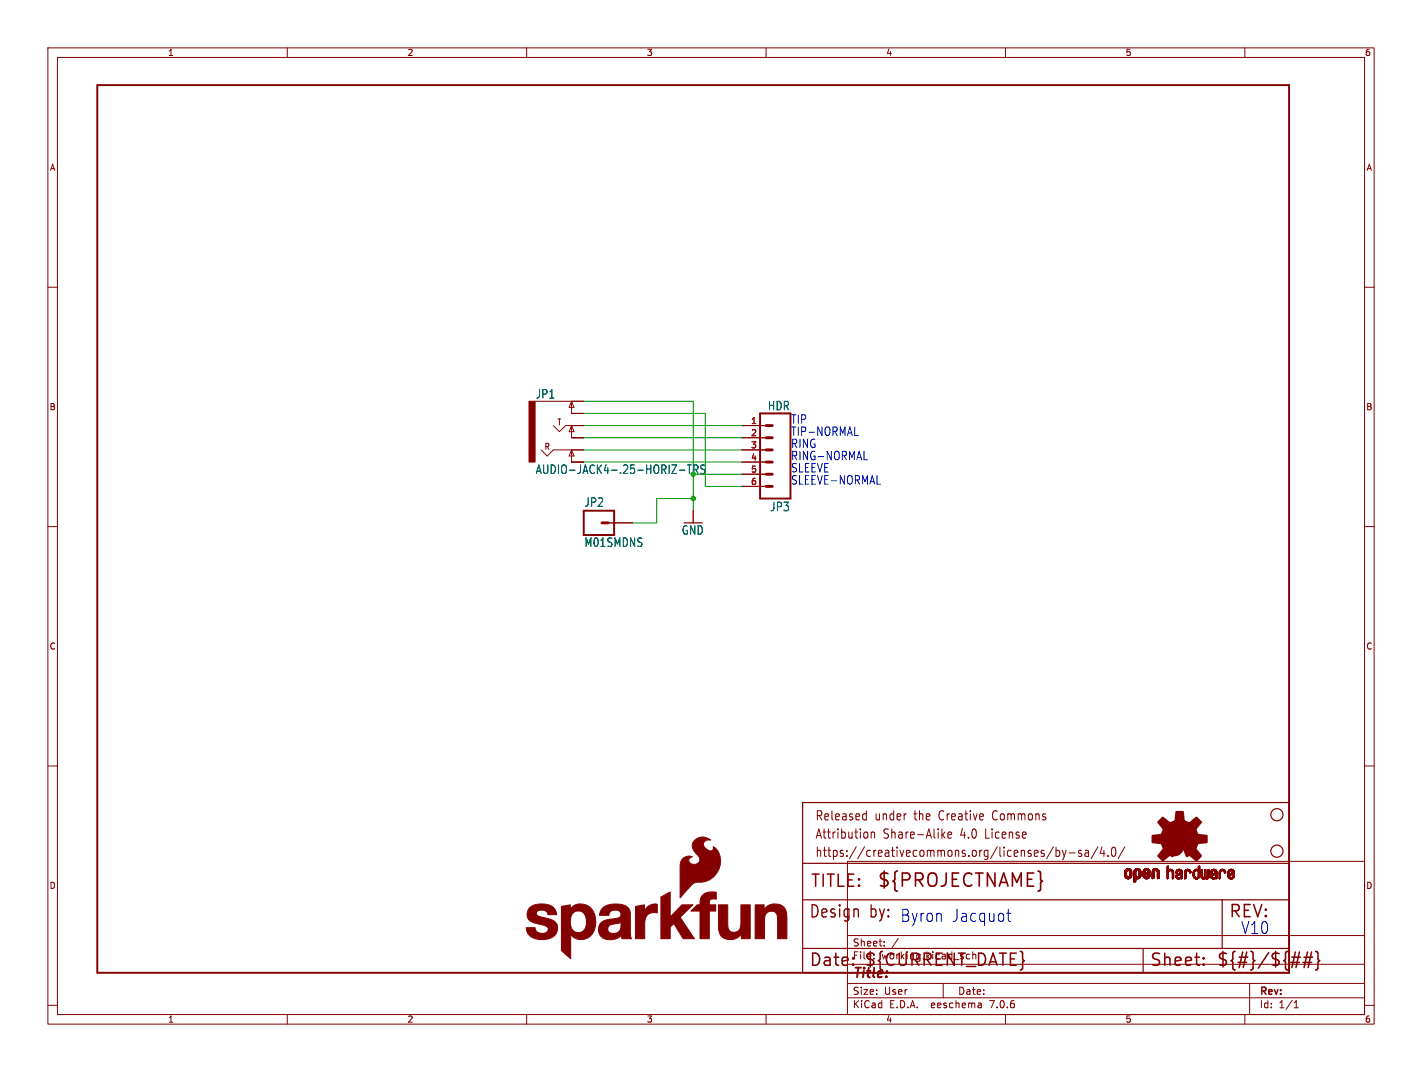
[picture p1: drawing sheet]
<svg xmlns="http://www.w3.org/2000/svg" width="297mm" height="224mm" viewBox="0 0 297 224" stroke-linecap="round" stroke-linejoin="round" font-family="sans-serif">
<defs><g id="words">
<text font-size="3.8" fill="#840000" x="183.1" y="185.7">${PROJECTNAME}</text>
<g font-size="3.5" fill="#840000">
<text x="169.2" y="185.7">TITLE:</text>
<text x="168.9" y="192.1">Design</text>
<text x="256.5" y="192.1">REV:</text>
<text x="168.9" y="202.2">Date:</text>
<text x="180.3" y="202.2">${CURRENT_DATE}</text>
<text x="240" y="202.2">Sheet:</text>
<text x="254" y="202.2">${#}/${##}</text>
</g>
<g font-size="3.5" fill="#0000c2">
<text x="181.6" y="192.1">by: Byron</text>
<text x="198.7" y="192.8">Jacquot</text>
<text x="259.1" y="195.3">V10</text>
</g>
<text font-size="2.8" fill="#840000" x="178" y="204.8">Title:</text>
<g font-size="2.7" fill="#840000">
<text x="170.2" y="171.7">Released</text>
<text x="182.7" y="171.7">under</text>
<text x="191.1" y="171.7">the</text>
<text x="196.5" y="171.7">Creative</text>
<text x="208" y="171.7">Commons</text>
<text x="170.2" y="175.5">Attribution</text>
<text x="170.2" y="179.3">https://creativecommons.org/licenses/by-sa/4.0/</text>
<text x="184.5" y="175.5">Share-Alike</text>
<text x="200.8" y="175.5">4.0</text>
<text x="206.2" y="175.5">License</text>
</g>
<g font-size="2.5" fill="#006464">
<text x="111.8" y="83.5">JP1</text>
<text x="160.3" y="85.9">HDR</text>
<text x="122" y="106.1">JP2</text>
<text x="160.8" y="107">JP3</text>
<text x="142.3" y="111.9">GND</text>
<text x="122" y="114.4">M01SMDNS</text>
</g>
<g font-size="2.5" fill="#0000c2">
<text x="165.1" y="88.7">TIP</text>
<text x="165.1" y="93.7">RING</text>
<text x="165.1" y="91.2">TIP-NORMAL</text>
<text x="165.1" y="96.3">RING-NORMAL</text>
<text x="165.1" y="101.4">SLEEVE-NORMAL</text>
<text x="165.1" y="98.8">SLEEVE</text>
</g>
<text font-size="2.5" fill="#840000" x="111.8" y="99.2">AUDIO-JACK4-.25-HORIZ-TRS</text>
<g font-size="2.1" fill="#840000">
<text x="178" y="197.9">Sheet:</text>
<text x="178" y="200.6">File:</text>
<text x="184.1" y="200.6">working.kicad_sch</text>
<text x="178" y="208">Size:</text>
<text x="184.7" y="208">User</text>
<text x="200" y="208">Date:</text>
<text x="263" y="208.2">Rev:</text>
<text x="178" y="210.8">KiCad</text>
<text x="185.7" y="210.8">E.D.A.</text>
<text x="194.6" y="210.8">eeschema</text>
<text x="207" y="210.8">7.0.6</text>
<text x="263" y="210.8">Id:</text>
<text x="267.1" y="210.8">1/1</text>
</g>
<g font-size="1.8" fill="#840000">
<text x="35" y="11.9">1</text>
<text x="85" y="11.9">2</text>
<text x="135" y="11.9">3</text>
<text x="185" y="11.9">4</text>
<text x="235" y="11.9">5</text>
<text x="285" y="11.9">6</text>
<text x="10.3" y="35.9">A</text>
<text x="285.3" y="35.9">A</text>
<text x="10.3" y="85.9">B</text>
<text x="116.3" y="89.1">T</text>
<text x="285.3" y="85.9">B</text>
<text x="113.6" y="94.1">R</text>
<text x="10.3" y="135.9">C</text>
<text x="285.3" y="135.9">C</text>
<text x="10.3" y="185.9">D</text>
<text x="285.3" y="185.9">D</text>
<text x="35" y="213.8">1</text>
<text x="85" y="213.8">2</text>
<text x="135" y="213.8">3</text>
<text x="185" y="213.8">4</text>
<text x="235" y="213.8">5</text>
<text x="285" y="213.8">6</text>
</g>
<g font-size="1.8" fill="#a90000">
<text x="156.8" y="88.6">1</text>
<text x="156.8" y="91.2">2</text>
<text x="156.8" y="93.7">3</text>
<text x="156.8" y="96.3">4</text>
<text x="156.8" y="98.8">5</text>
<text x="156.8" y="101.3">6</text>
</g>
</g></defs>
<g fill="none" stroke="#840000" stroke-width=".21">
<path d="M10 10h277v203.9h-277zM12 12h273v199.9h-273zM60 10v2M110 10v2M160 10v2M210 10v2M260 10v2M10 60h2M285 60h2M111.8 83.8h10.1M113 94l1.3 1.3 1.3-1.3h6.3M115.6 88.9l1.2 1.3 1.3-1.3h3.8"/>
<path d="M119.4 94l.5 1.3h-1zM119.4 88.9l.5 1.3h-1zM119.4 83.8l.5 1.3h-1zM119.4 83.8v2.6h2.5M119.4 88.9v2.5h2.5M119.4 94v2.5M154.9 94h5.1M154.9 88.9h5.1M154.9 91.4h5.1M154.9 96.5h5.1M154.9 99.1h5.1M10 110h2"/>
<path d="M127 109.2h5.1M144.8 106.7v2.5M154.9 101.6h5.1M285 110h2M10 160h2M285 160h2M177 179.9h108v32h-108zM180.5 170l.4 .1M180.9 169.3v2M180.9 171.2l-.4 .1M181.2 174v.9M182 173.8v1.3"/>
<path d="M182 174l.2-.2 .4 .1 .1 1.2M196.9 174.4l.5 .7M197.4 173.8l-.7 .7M198 174.4l.8-.1-.1-.4-.5-.1-.2 .3 .1 .9h.6M220 176.9l-1.4 2.5M220.6 177v1.9M220.6 177.7l.4-.1 .3 .4-.1 .8h-.6M221.9 177.6l.4 1.3M222.3 178.9l-.2 .5-.2 .1M222.7 177.6l-.4 1.3M223.3 178.2h1.2M225.9 177.7l-.4-.1-.2 .3v.3l.6 .1v.5h-.6"/>
<path d="M226.7 177.7h.6l.1 1.2M227.4 178.1l-.6 .1a.4 .4 0 0 0-.2 .3 .4 .4 0 0 0 .2 .4l.6-.1M229.3 176.9l-1.4 2.5M230.2 176.9l-.4 1.4h1M230.6 177.6v1.3M231.4 178.7v.2M232.4 177.1l.3-.1a1.34 1.34 0 0 1 0 1.9h-.2a1.44 1.44 0 0 1-.1-1.8zM234.9 176.9l-1.4 2.5M177 195.4h108M184.7 197.5v.1M184.7 196.7v.1M187.6 196l-1.3 2"/>
<path d="M10 210h2M60 211.9v2M110 211.9v2M160 211.9v2M177 208.4h108M177 205.4h108M177 201.4h108M197 205.4v3M204.9 209.6l.1 .9M205 210.4l-.2 .1M205 209.9h-.2M210 211.9v2"/>
<path d="M260 211.9v2M261 205.4v6.5M270.3 210.5h.9M270.3 209.4l.4-.4v1.5M285 210h2"/>
</g>
<g fill="none" stroke="#840000" stroke-width=".25">
<path d="M167.6 167.6h101.6v35.6h-101.6zM167.6 198.1h101.6M167.6 180.3h101.6M167.6 188h101.6M238.8 198.1v5.1M255.3 188v10.1"/>
<circle cx="266.7" cy="170.2" r="1.27"/>
<circle cx="266.7" cy="177.8" r="1.27"/>
</g>
<path d="M20.3 17.8h248.9v185.4h-248.9zM158.7 86.4h6.4v17.7h-6.4zM121.9 106.7h6.4v5.1h-6.4z" fill="none" stroke="#840000" stroke-width=".41"/>
<path d="M160 88.9h1.3M160 91.4h1.3M160 94h1.3M160 96.5h1.3M160 99.1h1.3M125.7 109.2h1.3M160 101.6h1.3" fill="none" stroke="#840000" stroke-width=".61"/>
<g fill="#840000" stroke="#840000" stroke-width=".21">
<path d="M110.5 83.8h1.3v12.7h-1.3z"/>
<path d="M234.9 182.9h.4z"/>
<path d="M234.9 182.8l.4 .1z"/>
<path d="M234.9 182.8h.4z"/>
<path d="M234.9 182.7l.4 .1z"/>
<path d="M234.9 182.7h.4z"/>
<path d="M234.9 182.6l.4 .1z"/>
<path d="M234.9 182.6h.4z"/>
<path d="M234.9 182.5l.4 .1z"/>
<path d="M234.9 182.5h.4z"/>
<path d="M234.9 182.4l.4 .1z"/>
<path d="M234.9 182.4h.4z"/>
<path d="M234.9 182.3l.4 .1z"/>
<path d="M234.9 182.3h.4z"/>
<path d="M234.9 182.2l.4 .1z"/>
<path d="M234.9 182.2h.4z"/>
<path d="M234.9 182.1l.4 .1z"/>
<path d="M234.9 182.1h.4z"/>
<path d="M234.9 182.9l.4 .1z"/>
<path d="M234.9 182l.4 .1z"/>
<path d="M234.9 182h.4z"/>
<path d="M234.9 183.1h.5z"/>
<path d="M234.9 183l.5 .1z"/>
<path d="M234.9 183h.5z"/>
<path d="M234.9 182h.5z"/>
<path d="M235 183.1h.5z"/>
<path d="M235 183.1h.4z"/>
<path d="M235 181.9l.4 .1z"/>
<path d="M235 181.9h.4z"/>
<path d="M235 181.9h.5z"/>
<path d="M235 183.1l.5 .1z"/>
<path d="M235 183.2h.5z"/>
<path d="M235 183.2h.6z"/>
<path d="M235 181.8l.5 .1z"/>
<path d="M235 181.8h.6z"/>
<path d="M235 183.2h1.3z"/>
<path d="M235 181.8h1.3z"/>
<path d="M235 183.2l1.3 .1z"/>
<path d="M235 183.3h1.3z"/>
<path d="M235 181.7l1.3 .1z"/>
<path d="M235.1 183.3h1.1z"/>
<path d="M235.1 181.7h1.1z"/>
<path d="M235.1 183.4h1.1z"/>
<path d="M235.1 183.3l1.1 .1z"/>
<path d="M235.1 181.6l1.1 .1z"/>
<path d="M235.1 181.6h1.1z"/>
<path d="M235.2 183.4h.9z"/>
<path d="M235.2 181.6h.9z"/>
<path d="M235.2 183.4l.9 .1z"/>
<path d="M235.2 181.6h.8z"/>
<path d="M235.3 183.5h.7z"/>
<path d="M235.3 181.5l.7 .1z"/>
<path d="M235.3 181.5h.7z"/>
<path d="M235.4 183.5h.5z"/>
<path d="M235.4 181.5h.5z"/>
<path d="M235.5 181.5h.3z"/>
<path d="M235.5 183.5l.3 .1z"/>
<path d="M235.5 183.6h.3z"/>
<path d="M235.6 183.6h.1z"/>
<path d="M235.6 181.4l.2 .1z"/>
<path d="M235.7 181.8h.6z"/>
<path d="M235.7 183.2h.6z"/>
<path d="M235.8 181.8l.5 .1z"/>
<path d="M235.8 183.2h.5z"/>
<path d="M235.8 181.9h.5z"/>
<path d="M235.8 183.1l.5 .1z"/>
<path d="M235.8 183.1h.5z"/>
<path d="M235.9 183.1h.4z"/>
<path d="M235.9 183.1h.5z"/>
<path d="M235.9 181.9h.4z"/>
<path d="M235.9 181.9h.5z"/>
<path d="M235.9 183l.5 .1z"/>
<path d="M235.9 182h.5z"/>
<path d="M235.9 181.9l.5 .1z"/>
<path d="M235.9 183h.5z"/>
<path d="M236 183h.4z"/>
<path d="M236 182h.4z"/>
<path d="M236 182.9l.4 .1z"/>
<path d="M236 182.9h.4z"/>
<path d="M236 182.1h.4z"/>
<path d="M236 182l.4 .1z"/>
<path d="M236 182.8l.4 .1z"/>
<path d="M236 182.8h.4z"/>
<path d="M236 182.7l.4 .1z"/>
<path d="M236 182.7h.4z"/>
<path d="M236 182.6l.4 .1z"/>
<path d="M236 182.6h.4z"/>
<path d="M236 182.5l.4 .1z"/>
<path d="M236 182.5h.4z"/>
<path d="M236 182.4l.4 .1z"/>
<path d="M236 182.4h.4z"/>
<path d="M236 182.3l.4 .1z"/>
<path d="M236 182.3h.4z"/>
<path d="M236 182.2l.4 .1z"/>
<path d="M236 182.2h.4z"/>
<path d="M236 182.1l.4 .1z"/>
<path d="M236.8 184.2h.3z"/>
<path d="M236.8 184.2h.4z"/>
<path d="M236.8 184.1l.4 .1z"/>
<path d="M236.8 184.1h.4z"/>
<path d="M236.8 184l.4 .1z"/>
<path d="M236.8 184h.4z"/>
<path d="M236.8 183.9l.4 .1z"/>
<path d="M236.8 183.9h.4z"/>
<path d="M236.8 183.8l.4 .1z"/>
<path d="M236.8 183.8h.4z"/>
<path d="M236.8 183.7l.4 .1z"/>
<path d="M236.8 183.7h.4z"/>
<path d="M236.8 183.6l.4 .1z"/>
<path d="M236.8 183.6h.4z"/>
<path d="M236.8 183.5l.4 .1z"/>
<path d="M236.8 183.5h.4z"/>
<path d="M236.8 183.5h.5z"/>
<path d="M236.8 183.5h1.1z"/>
<path d="M236.8 183.5h1.2z"/>
<path d="M236.8 183.4l1.2 .1z"/>
<path d="M236.8 183.4h1.2z"/>
<path d="M236.8 183.4h1.3z"/>
<path d="M236.8 183.3l1.3 .1z"/>
<path d="M236.8 183.3h1.3z"/>
<path d="M236.8 183.3h1.4z"/>
<path d="M236.8 183.2l1.4 .1z"/>
<path d="M236.8 183.2h1.4z"/>
<path d="M236.8 183.2h.7z"/>
<path d="M236.8 183.2h.6z"/>
<path d="M236.8 183.1l.6 .1z"/>
<path d="M236.8 183.1h.6z"/>
<path d="M236.8 183.1h.5z"/>
<path d="M236.8 183l.5 .1z"/>
<path d="M236.8 183h.5z"/>
<path d="M236.8 183h.4z"/>
<path d="M236.8 182.9l.4 .1z"/>
<path d="M236.8 182.9h.4z"/>
<path d="M236.8 182.8l.4 .1z"/>
<path d="M236.8 182.8h.4z"/>
<path d="M236.8 182.7l.4 .1z"/>
<path d="M236.8 182.7h.4z"/>
<path d="M236.8 182.6l.4 .1z"/>
<path d="M236.8 182.6h.4z"/>
<path d="M236.8 182.5l.4 .1z"/>
<path d="M236.8 182.5h.4z"/>
<path d="M236.8 182.4l.4 .1z"/>
<path d="M236.8 182.4h.4z"/>
<path d="M236.8 182.3l.4 .1z"/>
<path d="M236.8 182.3h.4z"/>
<path d="M236.8 182.2l.4 .1z"/>
<path d="M236.8 182.2h.4z"/>
<path d="M236.8 182.1l.4 .1z"/>
<path d="M236.8 182.1h.4z"/>
<path d="M236.8 182l.4 .1z"/>
<path d="M236.8 182h.4z"/>
<path d="M236.8 182h.5z"/>
<path d="M236.8 184.2h.2z"/>
<path d="M236.9 184.2l.1 .1z"/>
<path d="M236.9 182h.4z"/>
<path d="M236.9 181.9l.4 .1z"/>
<path d="M236.9 181.9h.4z"/>
<path d="M236.9 181.9h.5z"/>
<path d="M236.9 181.8l.5 .1z"/>
<path d="M236.9 181.8h.6z"/>
<path d="M236.9 181.8h1.3z"/>
<path d="M237 181.8h1.2z"/>
<path d="M237 181.7l1.2 .1z"/>
<path d="M237 181.7h1.2z"/>
<path d="M237 181.7h1.1z"/>
<path d="M237.1 181.6l1 .1z"/>
<path d="M237.1 181.6h1z"/>
<path d="M237.1 181.6h.9z"/>
<path d="M237.2 181.6h.8z"/>
<path d="M237.2 181.5l.7 .1z"/>
<path d="M237.2 181.5h.7z"/>
<path d="M237.3 181.5h.6z"/>
<path d="M237.3 183.5h.5z"/>
<path d="M237.3 181.5h.5z"/>
<path d="M237.4 181.5h.4z"/>
<path d="M237.4 183.5l.3 .1z"/>
<path d="M237.4 181.5h.3z"/>
<path d="M237.4 183.6h.3z"/>
<path d="M237.4 181.4l.2 .1z"/>
<path d="M237.5 183.6h.1z"/>
<path d="M237.6 181.8h.6z"/>
<path d="M237.6 183.2h.6z"/>
<path d="M237.7 183.2h.5z"/>
<path d="M237.7 181.8l.5 .1z"/>
<path d="M237.7 181.9h.5z"/>
<path d="M237.7 183.1l.5 .1z"/>
<path d="M237.7 183.1h.5z"/>
<path d="M237.8 183.1h.4z"/>
<path d="M237.8 181.9h.4z"/>
<path d="M237.8 183.1h.5z"/>
<path d="M237.8 181.9h.5z"/>
<path d="M237.8 182h.5z"/>
<path d="M237.8 181.9l.5 .1z"/>
<path d="M237.8 183l.5 .1z"/>
<path d="M237.8 183h.5z"/>
<path d="M237.9 183h.4z"/>
<path d="M237.9 182h.4z"/>
<path d="M237.9 182.9l.4 .1z"/>
<path d="M237.9 182.1h.4z"/>
<path d="M237.9 182l.4 .1z"/>
<path d="M237.9 182.9h.4z"/>
<path d="M237.9 182.8l.4 .1z"/>
<path d="M237.9 182.8h.4z"/>
<path d="M237.9 182.7l.4 .1z"/>
<path d="M237.9 182.7h.4z"/>
<path d="M237.9 182.6l.4 .1z"/>
<path d="M237.9 182.6h.4z"/>
<path d="M237.9 182.5l.4 .1z"/>
<path d="M237.9 182.5h.4z"/>
<path d="M237.9 182.4l.4 .1z"/>
<path d="M237.9 182.4h.4z"/>
<path d="M237.9 182.3l.4 .1z"/>
<path d="M237.9 182.3h.4z"/>
<path d="M237.9 182.2l.4 .1z"/>
<path d="M237.9 182.2h.4z"/>
<path d="M237.9 182.1l.4 .1z"/>
<path d="M238.8 183h.4z"/>
<path d="M238.8 182.9l.4 .1z"/>
<path d="M238.8 182.9h.4z"/>
<path d="M238.8 182.9h.3z"/>
<path d="M238.8 182.8l.4 .1z"/>
<path d="M238.8 182.8h.4z"/>
<path d="M238.8 182.8h.5z"/>
<path d="M238.8 182.7l.6 .1z"/>
<path d="M238.8 182.7h.6z"/>
<path d="M238.8 182.7h.7z"/>
<path d="M238.8 182.7h.8z"/>
<path d="M238.8 182.6l.8 .1z"/>
<path d="M238.8 182.6h.8z"/>
<path d="M238.8 182.6h.9z"/>
<path d="M238.8 182.6h1z"/>
<path d="M238.8 182.5l1 .1z"/>
<path d="M238.8 182.5h1z"/>
<path d="M238.8 182.5h1.1z"/>
<path d="M238.8 182.5h1.2z"/>
<path d="M238.8 182.4l1.2 .1z"/>
<path d="M238.8 182.4h1.3z"/>
<path d="M238.8 182.4h1.4z"/>
<path d="M238.8 182.4h.3z"/>
<path d="M238.8 182.3l.3 .1z"/>
<path d="M238.8 182.3h.3z"/>
<path d="M238.8 182.2l.3 .1z"/>
<path d="M238.8 182.2h.3z"/>
<path d="M238.8 182.1l.3 .1z"/>
<path d="M238.8 182.1h.3z"/>
<path d="M238.8 182.1h.4z"/>
<path d="M238.8 182l.4 .1z"/>
<path d="M238.8 182h.4z"/>
<path d="M238.8 183.1h.4z"/>
<path d="M238.8 183l.4 .1z"/>
<path d="M238.8 181.9l.4 .1z"/>
<path d="M238.8 183.1h.5z"/>
<path d="M238.8 181.9h.4z"/>
<path d="M238.8 181.9h.5z"/>
<path d="M238.8 183.2h.6z"/>
<path d="M238.8 183.1l.5 .1z"/>
<path d="M238.8 181.8l.6 .1z"/>
<path d="M238.8 183.2h1.3z"/>
<path d="M238.8 181.8h.6z"/>
<path d="M238.8 181.8h1.3z"/>
<path d="M238.9 183.2l1.2 .1z"/>
<path d="M238.9 183.2h1.2z"/>
<path d="M238.9 181.8h1.2z"/>
<path d="M238.9 183.3h1.2z"/>
<path d="M238.9 181.7l1.2 .1z"/>
<path d="M238.9 183.3h1.1z"/>
<path d="M238.9 181.7h1.2z"/>
<path d="M238.9 181.7h1.1z"/>
<path d="M238.9 183.3l1.1 .1z"/>
<path d="M239 183.4h1z"/>
<path d="M239 181.7h1z"/>
<path d="M239 181.6l1 .1z"/>
<path d="M239 183.4h.9z"/>
<path d="M239 181.6h1z"/>
<path d="M239 181.6h.9z"/>
<path d="M239.1 183.4l.8 .1z"/>
<path d="M239.1 181.6h.8z"/>
<path d="M239.1 183.5h.8z"/>
<path d="M239.1 183.5h.7z"/>
<path d="M239.1 181.5l.8 .1z"/>
<path d="M239.1 181.5h.7z"/>
<path d="M239.2 181.5h.6z"/>
<path d="M239.2 183.5h.6z"/>
<path d="M239.2 181.5h.5z"/>
<path d="M239.2 183.5h.5z"/>
<path d="M239.2 182.4h1z"/>
<path d="M239.3 181.5h.4z"/>
<path d="M239.3 183.5h.4z"/>
<path d="M239.3 182.4h.9z"/>
<path d="M239.3 181.5h.3z"/>
<path d="M239.3 183.5l.3 .1z"/>
<path d="M239.3 183.6h.3z"/>
<path d="M239.3 182.3l.9 .1z"/>
<path d="M239.4 183.6h.2z"/>
<path d="M239.4 182.3h.8z"/>
<path d="M239.4 181.4l.2 .1z"/>
<path d="M239.5 182.3h.7z"/>
<path d="M239.5 181.8h.6z"/>
<path d="M239.6 183.2h.5z"/>
<path d="M239.6 182.2l.6 .1z"/>
<path d="M239.6 181.8l.5 .1z"/>
<path d="M239.6 182.2h.6z"/>
<path d="M239.6 181.9h.6z"/>
<path d="M239.6 183.1l.5 .1z"/>
<path d="M239.6 183.1h.5z"/>
<path d="M239.7 183.1h.5z"/>
<path d="M239.7 181.9h.5z"/>
<path d="M239.7 182.2h.5z"/>
<path d="M239.7 182h.5z"/>
<path d="M239.7 181.9l.5 .1z"/>
<path d="M239.8 183l.4 .1z"/>
<path d="M239.8 183h.4z"/>
<path d="M239.8 182.1l.4 .1z"/>
<path d="M239.8 182h.4z"/>
<path d="M239.8 182.1h.4z"/>
<path d="M239.8 182l.4 .1z"/>
<path d="M239.8 182.9l.4 .1z"/>
<path d="M239.8 182.9h.4z"/>
<path d="M239.8 182.8l.4 .1z"/>
<path d="M239.8 182.8h.4z"/>
<path d="M239.9 182.8h.3z"/>
<path d="M239.9 182.7l.3 .1z"/>
<path d="M239.9 182.7h.3z"/>
<path d="M240 182.7h.2z"/>
<path d="M240.6 183.5h.3z"/>
<path d="M240.6 183.5h.4z"/>
<path d="M240.6 183.4l.4 .1z"/>
<path d="M240.6 183.4h.4z"/>
<path d="M240.6 183.3l.4 .1z"/>
<path d="M240.6 183.3h.4z"/>
<path d="M240.6 183.2l.4 .1z"/>
<path d="M240.6 183.2h.4z"/>
<path d="M240.6 183.1l.4 .1z"/>
<path d="M240.6 183.1h.4z"/>
<path d="M240.6 183l.4 .1z"/>
<path d="M240.6 183h.4z"/>
<path d="M240.6 182.9l.4 .1z"/>
<path d="M240.6 182.9h.4z"/>
<path d="M240.6 182.8l.4 .1z"/>
<path d="M240.6 182.8h.4z"/>
<path d="M240.6 182.7l.4 .1z"/>
<path d="M240.6 182.7h.4z"/>
<path d="M240.6 182.6l.4 .1z"/>
<path d="M240.6 182.6h.4z"/>
<path d="M240.6 182.5l.4 .1z"/>
<path d="M240.6 182.5h.4z"/>
<path d="M240.6 182.4l.4 .1z"/>
<path d="M240.6 182.4h.4z"/>
<path d="M240.6 182.3l.4 .1z"/>
<path d="M240.6 182.3h.4z"/>
<path d="M240.6 182.2l.4 .1z"/>
<path d="M240.6 182.2h.4z"/>
<path d="M240.6 182.1l.4 .1z"/>
<path d="M240.6 182.1h.4z"/>
<path d="M240.7 183.5h.2z"/>
<path d="M240.7 182.1h.3z"/>
<path d="M240.7 182.1h.4z"/>
<path d="M240.7 182l.4 .1z"/>
<path d="M240.7 182h.4z"/>
<path d="M240.7 183.5h.1z"/>
<path d="M240.7 181.9l.4 .1z"/>
<path d="M240.7 181.9h.4z"/>
<path d="M240.7 181.9h.5z"/>
<path d="M240.7 181.9h.6z"/>
<path d="M240.7 181.8l.6 .1z"/>
<path d="M240.7 181.8h.6z"/>
<path d="M240.7 181.8h1.3z"/>
<path d="M240.8 181.8h1.2z"/>
<path d="M240.8 181.7l1.2 .1z"/>
<path d="M240.8 181.7h1.2z"/>
<path d="M240.8 181.7h1.1z"/>
<path d="M240.9 181.7h1z"/>
<path d="M240.9 181.6l1 .1z"/>
<path d="M240.9 181.6h1z"/>
<path d="M240.9 181.6h.9z"/>
<path d="M241 181.6h.8z"/>
<path d="M241 181.5l.8 .1z"/>
<path d="M241 181.5h.8z"/>
<path d="M241 181.5h.7z"/>
<path d="M241.1 181.5h.6z"/>
<path d="M241.1 181.5h.5z"/>
<path d="M241.2 181.5h.4z"/>
<path d="M241.2 181.5h.3z"/>
<path d="M241.3 181.4l.2 .1z"/>
<path d="M241.5 181.8h.5z"/>
<path d="M241.5 181.8l.5 .1z"/>
<path d="M241.5 181.9h.6z"/>
<path d="M241.6 181.9h.5z"/>
<path d="M241.6 182h.5z"/>
<path d="M241.6 181.9l.5 .1z"/>
<path d="M241.7 182h.4z"/>
<path d="M241.7 182.1h.4z"/>
<path d="M241.7 182l.4 .1z"/>
<path d="M241.7 183.5h.3z"/>
<path d="M241.7 183.4l.4 .1z"/>
<path d="M241.7 183.4h.4z"/>
<path d="M241.7 183.3l.4 .1z"/>
<path d="M241.7 183.3h.4z"/>
<path d="M241.7 183.2l.4 .1z"/>
<path d="M241.7 183.2h.4z"/>
<path d="M241.7 183.1l.4 .1z"/>
<path d="M241.7 183.1h.4z"/>
<path d="M241.7 183l.4 .1z"/>
<path d="M241.7 183h.4z"/>
<path d="M241.7 182.9l.4 .1z"/>
<path d="M241.7 182.9h.4z"/>
<path d="M241.7 182.8l.4 .1z"/>
<path d="M241.7 182.8h.4z"/>
<path d="M241.7 182.7l.4 .1z"/>
<path d="M241.7 182.7h.4z"/>
<path d="M241.7 182.6l.4 .1z"/>
<path d="M241.7 182.6h.4z"/>
<path d="M241.7 182.5l.4 .1z"/>
<path d="M241.7 182.5h.4z"/>
<path d="M241.7 182.4l.4 .1z"/>
<path d="M241.7 182.4h.4z"/>
<path d="M241.7 182.3l.4 .1z"/>
<path d="M241.7 182.3h.4z"/>
<path d="M241.7 182.2l.4 .1z"/>
<path d="M241.7 182.2h.4z"/>
<path d="M241.7 182.1l.4 .1z"/>
<path d="M241.8 183.5h.1z"/>
<path d="M243.8 183.5h.1z"/>
<path d="M243.8 183.5h.2z"/>
<path d="M243.8 181.1h.3z"/>
<path d="M243.8 183.5l.1 .1z"/>
<path d="M243.8 183.4l.2 .1z"/>
<path d="M243.8 183.4h.2z"/>
<path d="M243.8 183.4h.3z"/>
<path d="M243.8 183.3l.3 .1z"/>
<path d="M243.8 183.3h.3z"/>
<path d="M243.8 183.2l.3 .1z"/>
<path d="M243.8 183.2h.3z"/>
<path d="M243.8 183.1l.3 .1z"/>
<path d="M243.8 183.1h.3z"/>
<path d="M243.8 183l.3 .1z"/>
<path d="M243.8 183h.3z"/>
<path d="M243.8 182.9l.3 .1z"/>
<path d="M243.8 182.9h.3z"/>
<path d="M243.8 182.8l.3 .1z"/>
<path d="M243.8 182.8h.3z"/>
<path d="M243.8 182.7l.3 .1z"/>
<path d="M243.8 182.7h.3z"/>
<path d="M243.8 182.6l.3 .1z"/>
<path d="M243.8 182.6h.3z"/>
<path d="M243.8 182.5l.3 .1z"/>
<path d="M243.8 182.5h.3z"/>
<path d="M243.8 182.4l.3 .1z"/>
<path d="M243.8 182.4h.3z"/>
<path d="M243.8 182.3l.3 .1z"/>
<path d="M243.8 182.3h.3z"/>
<path d="M243.8 182.2l.3 .1z"/>
<path d="M243.8 182.2h.3z"/>
<path d="M243.8 182.1l.3 .1z"/>
<path d="M243.8 182.1h.3z"/>
<path d="M243.8 182l.3 .1z"/>
<path d="M243.8 182h.3z"/>
<path d="M243.8 182h.4z"/>
<path d="M243.8 181.9l.4 .1z"/>
<path d="M243.8 181.9h.4z"/>
<path d="M243.8 181.9h.5z"/>
<path d="M243.8 181.9h.6z"/>
<path d="M243.8 181.8l1.2 .1z"/>
<path d="M243.8 181.8h1.2z"/>
<path d="M243.8 181.8h1.1z"/>
<path d="M243.8 181.7l1.1 .1z"/>
<path d="M243.8 181.7h1.1z"/>
<path d="M243.8 181.7h1z"/>
<path d="M243.8 181.6l.3 .1z"/>
<path d="M243.8 181.6h.3z"/>
<path d="M243.8 181.5l.3 .1z"/>
<path d="M243.8 181.5h.3z"/>
<path d="M243.8 181.4l.3 .1z"/>
<path d="M243.8 181.4h.3z"/>
<path d="M243.8 181.3l.3 .1z"/>
<path d="M243.8 181.3h.3z"/>
<path d="M243.8 181.2l.3 .1z"/>
<path d="M243.8 181.2h.3z"/>
<path d="M243.8 181.1l.3 .1z"/>
<path d="M243.8 181l.3 .1z"/>
<path d="M243.8 181h.3z"/>
<path d="M243.9 180.9l.2 .1z"/>
<path d="M243.9 180.9h.1z"/>
<path d="M244.2 181.6l.5 .1z"/>
<path d="M244.2 181.6h.5z"/>
<path d="M244.3 181.6h.3z"/>
<path d="M244.5 181.9h.5z"/>
<path d="M244.6 181.9h.4z"/>
<path d="M244.7 181.9h.4z"/>
<path d="M244.7 181.9l.4 .1z"/>
<path d="M244.7 182h.4z"/>
<path d="M244.8 182h.3z"/>
<path d="M244.8 182.1h.3z"/>
<path d="M244.8 182l.3 .1z"/>
<path d="M244.8 182.1l.3 .1z"/>
<path d="M244.8 182.3h.3z"/>
<path d="M244.8 182.2l.3 .1z"/>
<path d="M244.8 182.2h.3z"/>
<path d="M244.9 183.5l.1 .1z"/>
<path d="M244.9 183.5h.1z"/>
<path d="M244.9 183.5h.2z"/>
<path d="M244.9 183.4l.2 .1z"/>
<path d="M244.9 183.4h.2z"/>
<path d="M244.9 183.3l.2 .1z"/>
<path d="M244.9 183.3h.2z"/>
<path d="M244.9 183.2l.2 .1z"/>
<path d="M244.9 183.2h.2z"/>
<path d="M244.9 183.1l.2 .1z"/>
<path d="M244.9 183.1h.2z"/>
<path d="M244.9 183l.2 .1z"/>
<path d="M244.9 183h.2z"/>
<path d="M244.9 182.9l.2 .1z"/>
<path d="M244.9 182.9h.2z"/>
<path d="M244.9 182.8l.2 .1z"/>
<path d="M244.9 182.8h.2z"/>
<path d="M244.9 182.7l.2 .1z"/>
<path d="M244.9 182.7h.2z"/>
<path d="M244.9 182.6l.2 .1z"/>
<path d="M244.9 182.6h.2z"/>
<path d="M244.9 182.5l.2 .1z"/>
<path d="M244.9 182.5h.2z"/>
<path d="M244.9 182.4l.2 .1z"/>
<path d="M244.9 182.4h.2z"/>
<path d="M244.9 182.3l.2 .1z"/>
<path d="M244.9 182.3h.2z"/>
<path d="M245.6 183.1l.3 .1z"/>
<path d="M245.6 183.1h.3z"/>
<path d="M245.6 183l.3 .1z"/>
<path d="M245.6 183h.3z"/>
<path d="M245.6 182.3l.1 .1z"/>
<path d="M245.6 182.3h.2z"/>
<path d="M245.6 182.3h.3z"/>
<path d="M245.6 182.2l.3 .1z"/>
<path d="M245.6 182.2h.3z"/>
<path d="M245.6 183.2h.3z"/>
<path d="M245.6 182.9l.3 .1z"/>
<path d="M245.6 182.9h.3z"/>
<path d="M245.6 182.9h.4z"/>
<path d="M245.6 182.4h.1z"/>
<path d="M245.6 182.1l.3 .1z"/>
<path d="M245.6 183.3h.4z"/>
<path d="M245.6 183.2l.4 .1z"/>
<path d="M245.6 183.2h.4z"/>
<path d="M245.6 182.1h.3z"/>
<path d="M245.6 183.3h.5z"/>
<path d="M245.6 182.8l.4 .1z"/>
<path d="M245.6 182.8h.5z"/>
<path d="M245.6 182l.3 .1z"/>
<path d="M245.6 182h.3z"/>
<path d="M245.6 182h.4z"/>
<path d="M245.6 183.3h.8z"/>
<path d="M245.6 182.8h.6z"/>
<path d="M245.7 183.3l.7 .1z"/>
<path d="M245.7 182.8h.5z"/>
<path d="M245.7 182h.3z"/>
<path d="M245.7 181.9l.3 .1z"/>
<path d="M245.7 183.4h.7z"/>
<path d="M245.7 181.9h.3z"/>
<path d="M245.7 182.7l.6 .1z"/>
<path d="M245.7 181.9h.4z"/>
<path d="M245.7 182.7h.6z"/>
<path d="M245.7 181.9h.5z"/>
<path d="M245.7 183.4h.8z"/>
<path d="M245.7 182.7h.7z"/>
<path d="M245.7 181.8l1.1 .1z"/>
<path d="M245.8 181.8h1z"/>
<path d="M245.8 183.4l.7 .1z"/>
<path d="M245.8 182.7h.6z"/>
<path d="M245.8 183.5h.7z"/>
<path d="M245.8 182.7h.7z"/>
<path d="M245.8 182.6l.7 .1z"/>
<path d="M245.8 182.6h.8z"/>
<path d="M245.8 181.8h.9z"/>
<path d="M245.8 181.7l.9 .1z"/>
<path d="M245.8 181.7h.9z"/>
<path d="M245.9 183.5h.6z"/>
<path d="M245.9 181.7h.8z"/>
<path d="M245.9 182.6h1.1z"/>
<path d="M245.9 183.5l.6 .1z"/>
<path d="M245.9 181.7h.7z"/>
<path d="M246 183.6h.4z"/>
<path d="M246 181.7h.6z"/>
<path d="M246 182.6h1z"/>
<path d="M246 181.6l.6 .1z"/>
<path d="M246 181.6h.6z"/>
<path d="M246 182.5l1 .1z"/>
<path d="M246 181.6h.5z"/>
<path d="M246 182.5h1z"/>
<path d="M246.1 182.5h.9z"/>
<path d="M246.1 181.6h.3z"/>
<path d="M246.2 182.5h.8z"/>
<path d="M246.2 183.3h.2z"/>
<path d="M246.2 181.6h.1z"/>
<path d="M246.2 182.4l.8 .1z"/>
<path d="M246.3 182.4h.7z"/>
<path d="M246.3 181.9h.5z"/>
<path d="M246.4 182.4h.6z"/>
<path d="M246.4 181.9h.5z"/>
<path d="M246.5 182.4h.5z"/>
<path d="M246.5 181.9h.4z"/>
<path d="M246.5 181.9l.4 .1z"/>
<path d="M246.5 182.3l.5 .1z"/>
<path d="M246.5 182h.4z"/>
<path d="M246.6 182.3h.4z"/>
<path d="M246.6 182h.3z"/>
<path d="M246.6 182.6h.4z"/>
<path d="M246.6 182l.3 .1z"/>
<path d="M246.6 182.1h.3z"/>
<path d="M246.6 182.6l.4 .1z"/>
<path d="M246.6 182.7h.4z"/>
<path d="M246.6 182.2h.4z"/>
<path d="M246.6 182.1l.3 .1z"/>
<path d="M246.7 183.5l.1 .1z"/>
<path d="M246.7 183.5h.1z"/>
<path d="M246.7 183.5h.2z"/>
<path d="M246.7 183.5h.3z"/>
<path d="M246.7 183.4l.3 .1z"/>
<path d="M246.7 183.4h.3z"/>
<path d="M246.7 183.3l.3 .1z"/>
<path d="M246.7 183.3h.3z"/>
<path d="M246.7 183.2l.3 .1z"/>
<path d="M246.7 183.2h.3z"/>
<path d="M246.7 183.1l.3 .1z"/>
<path d="M246.7 183.1h.3z"/>
<path d="M246.7 183l.3 .1z"/>
<path d="M246.7 183h.3z"/>
<path d="M246.7 182.9l.3 .1z"/>
<path d="M246.7 182.9h.3z"/>
<path d="M246.7 182.8l.3 .1z"/>
<path d="M246.7 182.8h.3z"/>
<path d="M246.7 182.7l.3 .1z"/>
<path d="M246.7 182.7h.3z"/>
<path d="M246.7 182.2l.3 .1z"/>
<path d="M246.7 182.2h.3z"/>
<path d="M247.4 183.5l.1 .1z"/>
<path d="M247.4 183.5h.2z"/>
<path d="M247.4 183.5h.3z"/>
<path d="M247.4 183.4l.3 .1z"/>
<path d="M247.4 183.4h.3z"/>
<path d="M247.4 183.3l.3 .1z"/>
<path d="M247.4 183.3h.3z"/>
<path d="M247.4 183.2l.3 .1z"/>
<path d="M247.4 183.2h.3z"/>
<path d="M247.4 183.1l.3 .1z"/>
<path d="M247.4 183.1h.3z"/>
<path d="M247.4 183l.3 .1z"/>
<path d="M247.4 183h.3z"/>
<path d="M247.4 182.9l.3 .1z"/>
<path d="M247.4 182.9h.3z"/>
<path d="M247.4 182.8l.3 .1z"/>
<path d="M247.4 182.8h.3z"/>
<path d="M247.4 182.7l.3 .1z"/>
<path d="M247.4 182.7h.3z"/>
<path d="M247.4 182.6l.3 .1z"/>
<path d="M247.4 182.6h.3z"/>
<path d="M247.4 182.5l.3 .1z"/>
<path d="M247.4 182.5h.3z"/>
<path d="M247.4 182.4l.3 .1z"/>
<path d="M247.4 182.4h.3z"/>
<path d="M247.4 182.3l.3 .1z"/>
<path d="M247.4 182.3h.3z"/>
<path d="M247.4 182.2l.3 .1z"/>
<path d="M247.4 182.2h.3z"/>
<path d="M247.4 182.1l.3 .1z"/>
<path d="M247.4 182.1h.3z"/>
<path d="M247.4 182l.3 .1z"/>
<path d="M247.4 182h.4z"/>
<path d="M247.5 182h.3z"/>
<path d="M247.5 181.9l.3 .1z"/>
<path d="M247.5 181.9h.4z"/>
<path d="M247.5 181.9h.5z"/>
<path d="M247.5 181.9h.6z"/>
<path d="M247.5 181.8l1.1 .1z"/>
<path d="M247.5 181.8h1.1z"/>
<path d="M247.6 181.8h1z"/>
<path d="M247.6 181.7l.9 .1z"/>
<path d="M247.6 181.7h.9z"/>
<path d="M247.7 181.7h.8z"/>
<path d="M247.7 181.7h.7z"/>
<path d="M247.8 181.7h.6z"/>
<path d="M247.8 181.6l.6 .1z"/>
<path d="M247.8 181.6h.6z"/>
<path d="M247.8 181.6h.5z"/>
<path d="M247.9 181.6h.4z"/>
<path d="M248 181.6h.1z"/>
<path d="M248.1 181.9h.5z"/>
<path d="M248.2 181.9h.4z"/>
<path d="M248.2 181.9h.5z"/>
<path d="M248.3 181.9h.4z"/>
<path d="M248.3 181.9l.4 .1z"/>
<path d="M248.3 182h.4z"/>
<path d="M248.4 182h.3z"/>
<path d="M248.4 182l.3 .1z"/>
<path d="M248.4 182.1h.3z"/>
<path d="M248.5 182.1l.2 .1z"/>
<path d="M248.5 182.1h.2z"/>
<path d="M248.5 182.2h.2z"/>
<path d="M248.5 182.3h.2z"/>
<path d="M248.5 182.2l.2 .1z"/>
<path d="M248.5 182.2h.3z"/>
<path d="M248.5 182.3h.1z"/>
<path d="M249.2 182.9h.3z"/>
<path d="M249.2 182.8l.3 .1z"/>
<path d="M249.2 182.8h.3z"/>
<path d="M249.2 182.7l.3 .1z"/>
<path d="M249.2 182.7h.3z"/>
<path d="M249.2 182.6l.3 .1z"/>
<path d="M249.2 182.6h.3z"/>
<path d="M249.2 182.5l.3 .1z"/>
<path d="M249.2 182.5h.3z"/>
<path d="M249.2 182.4l.3 .1z"/>
<path d="M249.2 182.4h.3z"/>
<path d="M249.2 182.3l.3 .1z"/>
<path d="M249.2 182.3h.3z"/>
<path d="M249.2 183h.3z"/>
<path d="M249.2 182.9l.3 .1z"/>
<path d="M249.2 182.2l.3 .1z"/>
<path d="M249.2 182.2h.3z"/>
<path d="M249.2 182.1l.3 .1z"/>
<path d="M249.2 183.1h.3z"/>
<path d="M249.2 183l.3 .1z"/>
<path d="M249.2 182.1h.3z"/>
<path d="M249.2 183.1l.4 .1z"/>
<path d="M249.2 183.1h.4z"/>
<path d="M249.2 182.1h.4z"/>
<path d="M249.2 182l.4 .1z"/>
<path d="M249.3 183.2h.3z"/>
<path d="M249.3 182h.3z"/>
<path d="M249.3 183.2h.4z"/>
<path d="M249.3 182h.4z"/>
<path d="M249.3 183.3h.4z"/>
<path d="M249.3 183.2l.4 .1z"/>
<path d="M249.3 181.9l.4 .1z"/>
<path d="M249.3 181.9h.4z"/>
<path d="M249.3 183.3h.5z"/>
<path d="M249.3 181.9h.5z"/>
<path d="M249.3 183.3h1.2z"/>
<path d="M249.3 183.3h.6z"/>
<path d="M249.3 183.3l1.1 .1z"/>
<path d="M249.3 183.3h1.1z"/>
<path d="M249.3 181.9h.6z"/>
<path d="M249.3 181.8l1.3 .1z"/>
<path d="M249.4 183.4h1z"/>
<path d="M249.4 181.8h1.2z"/>
<path d="M249.4 183.4h.9z"/>
<path d="M249.4 181.7l1.2 .1z"/>
<path d="M249.5 183.4l.8 .1z"/>
<path d="M249.5 181.7h1.1z"/>
<path d="M249.5 183.5h.8z"/>
<path d="M249.6 183.5h.6z"/>
<path d="M249.6 181.7h.6z"/>
<path d="M249.6 183.5l.6 .1z"/>
<path d="M249.6 181.6l.6 .1z"/>
<path d="M249.6 181.6h.6z"/>
<path d="M249.6 183.6h.5z"/>
<path d="M249.6 181.6h.5z"/>
<path d="M249.7 183.6h.4z"/>
<path d="M249.7 181.6h.4z"/>
<path d="M249.8 181.6h.1z"/>
<path d="M249.9 181.9h.7z"/>
<path d="M249.9 183.3h.6z"/>
<path d="M250 181.9h.6z"/>
<path d="M250 183.3h.5z"/>
<path d="M250.1 181.9h.5z"/>
<path d="M250.1 183.3h.4z"/>
<path d="M250.1 183.2l.4 .1z"/>
<path d="M250.1 183.2h.4z"/>
<path d="M250.1 181.9l.5 .1z"/>
<path d="M250.1 182h.5z"/>
<path d="M250.2 183.2h.3z"/>
<path d="M250.2 182h.4z"/>
<path d="M250.2 183.1l.3 .1z"/>
<path d="M250.2 183.1h.3z"/>
<path d="M250.2 182l.4 .1z"/>
<path d="M250.2 183.1h.4z"/>
<path d="M250.2 182.1h.4z"/>
<path d="M250.2 181.7h.4z"/>
<path d="M250.3 183.1h.3z"/>
<path d="M250.3 182.1h.3z"/>
<path d="M250.3 181.6l.3 .1z"/>
<path d="M250.3 181.6h.3z"/>
<path d="M250.3 183l.3 .1z"/>
<path d="M250.3 183h.3z"/>
<path d="M250.3 182.9h.3z"/>
<path d="M250.3 182.8l.3 .1z"/>
<path d="M250.3 182.8h.3z"/>
<path d="M250.3 182.7h.3z"/>
<path d="M250.3 182.6h.3z"/>
<path d="M250.3 182.5l.3 .1z"/>
<path d="M250.3 182.5h.3z"/>
<path d="M250.3 182.4h.3z"/>
<path d="M250.3 182.3h.3z"/>
<path d="M250.3 182.2h.3z"/>
<path d="M250.3 182.1l.3 .1z"/>
<path d="M250.3 181.5l.3 .1z"/>
<path d="M250.3 181.5h.3z"/>
<path d="M250.3 181.4h.3z"/>
<path d="M250.3 181.3l.3 .1z"/>
<path d="M250.3 181.3h.3z"/>
<path d="M250.3 181.2h.3z"/>
<path d="M250.3 181.1h.3z"/>
<path d="M250.3 181l.3 .1z"/>
<path d="M250.3 182.9l.3 .1z"/>
<path d="M250.3 182.7l.3 .1z"/>
<path d="M250.3 182.6l.3 .1z"/>
<path d="M250.3 182.4l.3 .1z"/>
<path d="M250.3 182.3l.3 .1z"/>
<path d="M250.3 182.2l.3 .1z"/>
<path d="M250.3 181.4l.3 .1z"/>
<path d="M250.3 181.2l.3 .1z"/>
<path d="M250.3 181.1l.3 .1z"/>
<path d="M250.3 181h.3z"/>
<path d="M250.4 181h.2z"/>
<path d="M250.4 180.9l.2 .1z"/>
<path d="M250.4 180.9h.2z"/>
<path d="M250.9 183.1h.2z"/>
<path d="M250.9 183l.2 .1z"/>
<path d="M250.9 183h.2z"/>
<path d="M250.9 182.9l.2 .1z"/>
<path d="M250.9 182.9h.2z"/>
<path d="M250.9 182.8l.2 .1z"/>
<path d="M250.9 182.8h.2z"/>
<path d="M250.9 182.7l.2 .1z"/>
<path d="M250.9 182.7h.2z"/>
<path d="M250.9 182.6l.2 .1z"/>
<path d="M250.9 182.6h.2z"/>
<path d="M250.9 182.5l.2 .1z"/>
<path d="M250.9 182.5h.2z"/>
<path d="M250.9 182.4l.2 .1z"/>
<path d="M250.9 182.4h.2z"/>
<path d="M250.9 182.3l.2 .1z"/>
<path d="M250.9 182.3h.2z"/>
<path d="M250.9 182.2l.2 .1z"/>
<path d="M250.9 182.2h.2z"/>
<path d="M250.9 182.1l.2 .1z"/>
<path d="M250.9 182.1h.2z"/>
<path d="M250.9 182l.2 .1z"/>
<path d="M250.9 182h.2z"/>
<path d="M250.9 181.9l.2 .1z"/>
<path d="M250.9 181.9h.2z"/>
<path d="M250.9 181.8l.2 .1z"/>
<path d="M250.9 181.8h.2z"/>
<path d="M250.9 181.7l.2 .1z"/>
<path d="M250.9 183.2l.3 .1z"/>
<path d="M250.9 183.2h.3z"/>
<path d="M250.9 183.1l.3 .1z"/>
<path d="M250.9 183.1h.3z"/>
<path d="M250.9 181.7h.2z"/>
<path d="M250.9 183.3h.4z"/>
<path d="M250.9 183.3h.3z"/>
<path d="M250.9 183.3h1.6z"/>
<path d="M250.9 183.3l1.6 .1z"/>
<path d="M250.9 183.4h1.6z"/>
<path d="M251 183.4h1.4z"/>
<path d="M251 183.4h1.5z"/>
<path d="M251 183.4l1.4 .1z"/>
<path d="M251 181.7h.1z"/>
<path d="M251 183.5h1.4z"/>
<path d="M251 181.6l.1 .1z"/>
<path d="M251 181.6h.1z"/>
<path d="M251 183.5h.7z"/>
<path d="M251.1 183.5h.5z"/>
<path d="M251.1 183.5l.5 .1z"/>
<path d="M251.1 183.6h.5z"/>
<path d="M251.2 183.6h.3z"/>
<path d="M251.4 183.3h.6z"/>
<path d="M251.5 183.3h.4z"/>
<path d="M251.5 183.2l.4 .1z"/>
<path d="M251.5 183.2h.4z"/>
<path d="M251.5 183.1l.4 .1z"/>
<path d="M251.5 183.1h.4z"/>
<path d="M251.5 183.1h.3z"/>
<path d="M251.5 183h.3z"/>
<path d="M251.5 182.9h.3z"/>
<path d="M251.5 182.8l.3 .1z"/>
<path d="M251.5 182.8h.3z"/>
<path d="M251.5 182.7h.3z"/>
<path d="M251.6 183.1h.2z"/>
<path d="M251.6 183l.2 .1z"/>
<path d="M251.6 183h.2z"/>
<path d="M251.6 182.9l.2 .1z"/>
<path d="M251.6 182.9h.2z"/>
<path d="M251.6 182.8h.2z"/>
<path d="M251.6 182.7l.2 .1z"/>
<path d="M251.6 182.7h.2z"/>
<path d="M251.6 182.6l.2 .1z"/>
<path d="M251.6 182.6h.2z"/>
<path d="M251.6 182.5l.2 .1z"/>
<path d="M251.6 182.5h.2z"/>
<path d="M251.6 182.4l.2 .1z"/>
<path d="M251.6 182.4h.2z"/>
<path d="M251.6 182.3l.2 .1z"/>
<path d="M251.6 182.3h.2z"/>
<path d="M251.6 182.2l.2 .1z"/>
<path d="M251.6 182.2h.2z"/>
<path d="M251.6 182.1l.2 .1z"/>
<path d="M251.6 182.1h.2z"/>
<path d="M251.6 182l.2 .1z"/>
<path d="M251.6 182h.2z"/>
<path d="M251.6 181.9l.2 .1z"/>
<path d="M251.6 181.9h.2z"/>
<path d="M251.6 181.8l.2 .1z"/>
<path d="M251.6 181.8h.2z"/>
<path d="M251.6 181.7l.2 .1z"/>
<path d="M251.6 181.7h.2z"/>
<path d="M251.7 181.7h.1z"/>
<path d="M251.7 183.5h.7z"/>
<path d="M251.7 181.6l.1 .1z"/>
<path d="M251.7 181.6h.1z"/>
<path d="M251.8 183.5h.5z"/>
<path d="M251.8 183.5l.5 .1z"/>
<path d="M251.8 183.6h.5z"/>
<path d="M251.9 183.6h.3z"/>
<path d="M252.1 183.3h.4z"/>
<path d="M252.2 183.3h.3z"/>
<path d="M252.2 183.2l.3 .1z"/>
<path d="M252.2 183.2h.3z"/>
<path d="M252.2 183.1l.3 .1z"/>
<path d="M252.2 183.1h.3z"/>
<path d="M252.3 183.1h.2z"/>
<path d="M252.3 183l.2 .1z"/>
<path d="M252.3 183h.2z"/>
<path d="M252.3 182.9l.2 .1z"/>
<path d="M252.3 182.9h.2z"/>
<path d="M252.3 182.8l.2 .1z"/>
<path d="M252.3 182.8h.2z"/>
<path d="M252.3 182.7l.2 .1z"/>
<path d="M252.3 182.7h.2z"/>
<path d="M252.3 182.6l.2 .1z"/>
<path d="M252.3 182.6h.2z"/>
<path d="M252.3 182.5l.2 .1z"/>
<path d="M252.3 182.5h.2z"/>
<path d="M252.3 182.4l.2 .1z"/>
<path d="M252.3 182.4h.2z"/>
<path d="M252.3 182.3l.2 .1z"/>
<path d="M252.3 182.3h.2z"/>
<path d="M252.3 182.2l.2 .1z"/>
<path d="M252.3 182.2h.2z"/>
<path d="M252.3 182.1l.2 .1z"/>
<path d="M252.3 182.1h.2z"/>
<path d="M252.3 182l.2 .1z"/>
<path d="M252.3 182h.2z"/>
<path d="M252.3 181.9l.2 .1z"/>
<path d="M252.3 181.9h.2z"/>
<path d="M252.3 181.8l.2 .1z"/>
<path d="M252.3 181.8h.2z"/>
<path d="M252.3 181.7l.2 .1z"/>
<path d="M252.3 181.7h.2z"/>
<path d="M252.4 181.7h.1z"/>
<path d="M252.4 181.6l.1 .1z"/>
<path d="M252.4 181.6h.1z"/>
<path d="M252.8 183.2h.4z"/>
<path d="M252.8 183.1l.3 .1z"/>
<path d="M252.8 183.1h.3z"/>
<path d="M252.8 183l.3 .1z"/>
<path d="M252.8 183h.3z"/>
<path d="M252.8 183h.4z"/>
<path d="M252.8 182.9l.4 .1z"/>
<path d="M252.8 182.9h.4z"/>
<path d="M252.8 182.4h.2z"/>
<path d="M252.8 182.3l.2 .1z"/>
<path d="M252.8 182.3h.2z"/>
<path d="M252.8 182.3h.3z"/>
<path d="M252.8 182.2l.3 .1z"/>
<path d="M252.8 182.2h.3z"/>
<path d="M252.8 182.1l.3 .1z"/>
<path d="M252.9 183.2h.3z"/>
<path d="M252.9 182.9h.3z"/>
<path d="M252.9 182.1h.2z"/>
<path d="M252.9 183.2l.3 .1z"/>
<path d="M252.9 182.1h.3z"/>
<path d="M252.9 183.3h.4z"/>
<path d="M252.9 183.3h.3z"/>
<path d="M252.9 182.8l.4 .1z"/>
<path d="M252.9 182.8h.4z"/>
<path d="M252.9 182l.3 .1z"/>
<path d="M252.9 183.3h.8z"/>
<path d="M252.9 182.8h.5z"/>
<path d="M252.9 182h.3z"/>
<path d="M252.9 182h.4z"/>
<path d="M252.9 183.3l.8 .1z"/>
<path d="M252.9 182.8h.6z"/>
<path d="M252.9 181.9l.4 .1z"/>
<path d="M252.9 181.9h.4z"/>
<path d="M252.9 183.4h.8z"/>
<path d="M252.9 182.7l.6 .1z"/>
<path d="M252.9 182.7h.7z"/>
<path d="M253 183.4h.7z"/>
<path d="M253 182.7h.6z"/>
<path d="M253 181.9h.4z"/>
<path d="M253 181.9h.5z"/>
<path d="M253 181.8l1.1 .1z"/>
<path d="M253 181.8h1.1z"/>
<path d="M253 182.7h.7z"/>
<path d="M253 183.4l.7 .1z"/>
<path d="M253 181.8h1z"/>
<path d="M253 183.5h.7z"/>
<path d="M253 182.7h.8z"/>
<path d="M253.1 183.5h.6z"/>
<path d="M253.1 182.6l.7 .1z"/>
<path d="M253.1 181.8h.9z"/>
<path d="M253.1 182.6h.7z"/>
<path d="M253.1 181.7l.9 .1z"/>
<path d="M253.1 181.7h.9z"/>
<path d="M253.1 182.6h.8z"/>
<path d="M253.1 181.7h.8z"/>
<path d="M253.2 183.5h.5z"/>
<path d="M253.2 182.6h1z"/>
<path d="M253.2 181.7h.7z"/>
<path d="M253.2 183.5l.5 .1z"/>
<path d="M253.2 183.6h.5z"/>
<path d="M253.2 181.7h.6z"/>
<path d="M253.2 181.6l.6 .1z"/>
<path d="M253.2 182.5l1 .1z"/>
<path d="M253.3 183.6h.4z"/>
<path d="M253.3 181.6h.5z"/>
<path d="M253.3 182.5h.9z"/>
<path d="M253.3 181.6h.4z"/>
<path d="M253.4 182.5h.8z"/>
<path d="M253.5 182.5h.7z"/>
<path d="M253.5 183.3h.2z"/>
<path d="M253.5 182.4l.7 .1z"/>
<path d="M253.5 182.4h.7z"/>
<path d="M253.5 181.9h.6z"/>
<path d="M253.6 181.9h.5z"/>
<path d="M253.6 182.4h.6z"/>
<path d="M253.7 182.4h.5z"/>
<path d="M253.7 181.9h.4z"/>
<path d="M253.8 181.9l.3 .1z"/>
<path d="M253.8 182.3l.4 .1z"/>
<path d="M253.8 182h.3z"/>
<path d="M253.8 182.3h.4z"/>
<path d="M253.8 182h.4z"/>
<path d="M253.8 182l.4 .1z"/>
<path d="M253.9 182.1h.3z"/>
<path d="M253.9 182.3h.3z"/>
<path d="M253.9 182.6h.3z"/>
<path d="M253.9 182.7h.3z"/>
<path d="M253.9 182.6l.3 .1z"/>
<path d="M253.9 182.2l.3 .1z"/>
<path d="M253.9 182.2h.3z"/>
<path d="M253.9 182.1l.3 .1z"/>
<path d="M253.9 183.6h.1z"/>
<path d="M253.9 183.5l.1 .1z"/>
<path d="M253.9 183.5h.2z"/>
<path d="M253.9 183.5h.3z"/>
<path d="M253.9 183.4l.3 .1z"/>
<path d="M253.9 183.4h.3z"/>
<path d="M253.9 183.3l.3 .1z"/>
<path d="M253.9 183.3h.3z"/>
<path d="M253.9 183.2l.3 .1z"/>
<path d="M253.9 183.2h.3z"/>
<path d="M253.9 183.1l.3 .1z"/>
<path d="M253.9 183.1h.3z"/>
<path d="M253.9 183l.3 .1z"/>
<path d="M253.9 183h.3z"/>
<path d="M253.9 182.9l.3 .1z"/>
<path d="M253.9 182.9h.3z"/>
<path d="M253.9 182.8l.3 .1z"/>
<path d="M253.9 182.8h.3z"/>
<path d="M253.9 182.7l.3 .1z"/>
<path d="M254.7 183.6h.1z"/>
<path d="M254.7 183.5l.1 .1z"/>
<path d="M254.7 183.5h.1z"/>
<path d="M254.7 183.5h.2z"/>
<path d="M254.7 183.4l.2 .1z"/>
<path d="M254.7 183.4h.2z"/>
<path d="M254.7 183.3l.2 .1z"/>
<path d="M254.7 183.3h.2z"/>
<path d="M254.7 183.2l.2 .1z"/>
<path d="M254.7 183.2h.2z"/>
<path d="M254.7 183.1l.2 .1z"/>
<path d="M254.7 183.1h.2z"/>
<path d="M254.7 183l.2 .1z"/>
<path d="M254.7 183h.2z"/>
<path d="M254.7 182.9l.2 .1z"/>
<path d="M254.7 182.9h.2z"/>
<path d="M254.7 182.8l.2 .1z"/>
<path d="M254.7 182.8h.2z"/>
<path d="M254.7 182.7l.2 .1z"/>
<path d="M254.7 182.7h.2z"/>
<path d="M254.7 182.6l.2 .1z"/>
<path d="M254.7 182.6h.2z"/>
<path d="M254.7 182.5l.2 .1z"/>
<path d="M254.7 182.5h.2z"/>
<path d="M254.7 182.4l.2 .1z"/>
<path d="M254.7 182.4h.2z"/>
<path d="M254.7 182.3l.2 .1z"/>
<path d="M254.7 182.3h.2z"/>
<path d="M254.7 182.2l.2 .1z"/>
<path d="M254.7 182.2h.2z"/>
<path d="M254.7 182.1l.2 .1z"/>
<path d="M254.7 182.1h.2z"/>
<path d="M254.7 182.1h.3z"/>
<path d="M254.7 182l.3 .1z"/>
<path d="M254.7 182h.3z"/>
<path d="M254.7 182h.4z"/>
<path d="M254.7 181.9l.4 .1z"/>
<path d="M254.7 181.9h.4z"/>
<path d="M254.7 181.9h.5z"/>
<path d="M254.8 181.9h.4z"/>
<path d="M254.8 181.9h.5z"/>
<path d="M254.8 181.8l1.1 .1z"/>
<path d="M254.8 181.8h1.1z"/>
<path d="M254.8 181.8h1z"/>
<path d="M254.9 181.8h.9z"/>
<path d="M254.9 181.7l.9 .1z"/>
<path d="M254.9 181.7h.9z"/>
<path d="M254.9 181.7h.8z"/>
<path d="M255 181.7h.7z"/>
<path d="M255 181.7h.6z"/>
<path d="M255 181.6l.6 .1z"/>
<path d="M255 181.6h.6z"/>
<path d="M255.1 181.6h.5z"/>
<path d="M255.1 181.6h.4z"/>
<path d="M255.3 181.6h.1z"/>
<path d="M255.4 181.9h.5z"/>
<path d="M255.5 181.9h.4z"/>
<path d="M255.6 181.9h.3z"/>
<path d="M255.6 181.9l.3 .1z"/>
<path d="M255.6 182h.3z"/>
<path d="M255.6 182h.4z"/>
<path d="M255.7 182h.3z"/>
<path d="M255.7 182l.3 .1z"/>
<path d="M255.7 182.1h.3z"/>
<path d="M255.7 182.2h.3z"/>
<path d="M255.7 182.1l.3 .1z"/>
<path d="M255.7 182.3h.2z"/>
<path d="M255.7 182.3h.3z"/>
<path d="M255.7 182.2l.3 .1z"/>
<path d="M256.5 183.1h.3z"/>
<path d="M256.5 183l.3 .1z"/>
<path d="M256.5 183h.3z"/>
<path d="M256.5 182.9l.3 .1z"/>
<path d="M256.5 182.9h.3z"/>
<path d="M256.5 182.8l.4 .1z"/>
<path d="M256.5 182.8h.4z"/>
<path d="M256.5 182.8h.5z"/>
<path d="M256.5 182.8h.6z"/>
<path d="M256.5 182.7l.6 .1z"/>
<path d="M256.5 182.7h.6z"/>
<path d="M256.5 182.7h.7z"/>
<path d="M256.5 182.7h.8z"/>
<path d="M256.5 182.6l.9 .1z"/>
<path d="M256.5 182.6h.9z"/>
<path d="M256.5 182.6h1z"/>
<path d="M256.5 182.6h1.1z"/>
<path d="M256.5 182.5l.3 .1z"/>
<path d="M256.5 182.5h.3z"/>
<path d="M256.5 182.4l.3 .1z"/>
<path d="M256.5 182.4h.3z"/>
<path d="M256.5 182.3l.3 .1z"/>
<path d="M256.5 182.3h.3z"/>
<path d="M256.5 182.2l.3 .1z"/>
<path d="M256.5 182.2h.3z"/>
<path d="M256.5 182.1l.3 .1z"/>
<path d="M256.5 182.1h.3z"/>
<path d="M256.5 183.1l.3 .1z"/>
<path d="M256.5 182l.3 .1z"/>
<path d="M256.5 183.2h.3z"/>
<path d="M256.5 182h.3z"/>
<path d="M256.5 183.2h.4z"/>
<path d="M256.5 182h.4z"/>
<path d="M256.5 183.2l.4 .1z"/>
<path d="M256.5 181.9l.4 .1z"/>
<path d="M256.5 183.3h.5z"/>
<path d="M256.5 183.3h.4z"/>
<path d="M256.5 181.9h.4z"/>
<path d="M256.5 181.9h.5z"/>
<path d="M256.6 183.3h.5z"/>
<path d="M256.6 183.3h.4z"/>
<path d="M256.6 181.9h.4z"/>
<path d="M256.6 181.9h.5z"/>
<path d="M256.6 183.3h1.1z"/>
<path d="M256.6 181.8l1.1 .1z"/>
<path d="M256.6 183.3l1.1 .1z"/>
<path d="M256.6 181.8h1.1z"/>
<path d="M256.6 183.4h1z"/>
<path d="M256.6 183.4h1.1z"/>
<path d="M256.6 181.8h1z"/>
<path d="M256.7 181.8h.9z"/>
<path d="M256.7 183.4h.9z"/>
<path d="M256.7 183.4l.9 .1z"/>
<path d="M256.7 181.7l.9 .1z"/>
<path d="M256.7 183.5h.9z"/>
<path d="M256.7 181.7h.9z"/>
<path d="M256.7 183.5h.8z"/>
<path d="M256.7 181.7h.8z"/>
<path d="M256.8 183.5h.7z"/>
<path d="M256.8 181.7h.7z"/>
<path d="M256.8 181.7h.6z"/>
<path d="M256.8 183.5h.6z"/>
<path d="M256.9 182.5l.7 .1z"/>
<path d="M256.9 181.6l.5 .1z"/>
<path d="M256.9 183.5l.5 .1z"/>
<path d="M256.9 181.6h.5z"/>
<path d="M256.9 182.5h.7z"/>
<path d="M256.9 183.6h.5z"/>
<path d="M257 183.6h.4z"/>
<path d="M257 181.6h.3z"/>
<path d="M257 182.5h.7z"/>
<path d="M257 182.5h.8z"/>
<path d="M257.1 182.4l.7 .1z"/>
<path d="M257.1 181.6h.1z"/>
<path d="M257.1 182.4h.7z"/>
<path d="M257.2 182.4h.6z"/>
<path d="M257.2 181.9h.5z"/>
<path d="M257.2 183.3h.5z"/>
<path d="M257.3 183.3h.4z"/>
<path d="M257.3 182.4h.5z"/>
<path d="M257.3 181.9h.4z"/>
<path d="M257.3 182.3l.5 .1z"/>
<path d="M257.3 182.3h.5z"/>
<path d="M257.4 183.3h.3z"/>
<path d="M257.4 183.2l.3 .1z"/>
<path d="M257.4 182.3h.4z"/>
<path d="M257.4 181.9l.4 .1z"/>
<path d="M257.4 181.9h.4z"/>
<path d="M257.4 183.2h.3z"/>
<path d="M257.4 182h.4z"/>
<path d="M257.4 183.2h.4z"/>
<path d="M257.5 183.2h.3z"/>
<path d="M257.5 182.3h.3z"/>
<path d="M257.5 182h.3z"/>
<path d="M257.5 183.1l.3 .1z"/>
<path d="M257.5 183.1h.3z"/>
<path d="M257.5 182.1h.3z"/>
<path d="M257.5 182l.3 .1z"/>
<path d="M257.5 182.2l.3 .1z"/>
<path d="M257.5 183l.3 .1z"/>
<path d="M257.5 183h.3z"/>
<path d="M257.5 182.2h.3z"/>
<path d="M257.5 182.1l.3 .1z"/>
<path d="M257.6 183h.2z"/>
<path d="M257.6 182.9l.2 .1z"/>
<path d="M257.6 182.9h.2z"/>
<path d="M257.7 182.8l.1 .1z"/>
<path d="M257.7 182.8h.1z"/>
<path d="M122.5 192.6h1.9l-.4 2-1.7-.8z"/>
<path d="M138 187.4l2-1.1v5.3l2.4-2.6h2.3l-2.6 2.6 2.9 4.5h-2.3l-2-3.2-.7 .7v2.5h-2z"/>
<path d="M127.4 192l1.2-.1 .3 1-1.1 .2z"/>
<path d="M132.7 189.3l1.9-.3v1.3a2.34 2.34 0 0 1 2.7-1.4v1.8a2.13 2.13 0 0 0-2.6 2.6v2.8h-2z"/>
<path d="M150.1 189h1.9v2a7.9 7.9 0 0 0 .3 3.3 1.43 1.43 0 0 0 1.6 .3 1.43 1.43 0 0 0 .8-1.4l.1-4.2h1.9v7.1h-1.2a.52 .52 0 0 1-.6-.1 .52 .52 0 0 1-.1-.7v-.2a2.68 2.68 0 0 1-4.5-.1l-.2-1z"/>
<path d="M157.7 189h1.2a.52 .52 0 0 1 .7 .1 .52 .52 0 0 1 0 .6v.3a2.68 2.68 0 0 1 4.5 0l.2 1.1v5h-1.9v-2a7.9 7.9 0 0 0-.3-3.3 1.42 1.42 0 0 0-1.6-.3 1.42 1.42 0 0 0-.8 1.4v4.2h-2z"/>
<path d="M117.3 189.3l1.8-.3v.9a2.88 2.88 0 0 1 3-1.1 2.88 2.88 0 0 1 2.1 2.4l.2 1.4h-1.9a1.87 1.87 0 0 0-2.1-2.3 2.39 2.39 0 0 0-1.2 3.1 1.6 1.6 0 0 0 1.4 1.4 1.6 1.6 0 0 0 1.7-1l1.7 .8a2.81 2.81 0 0 1-4.8 .6v5.1l-1.9-1.7z"/>
<path d="M110.7 189.6a4.4 4.4 0 0 1 4.9 0l.6 .9 .1 .6h-1.9a1.39 1.39 0 0 0-2.3-.5 .88 .88 0 0 0 1 1 6.3 6.3 0 0 1 3 1.1 2.23 2.23 0 0 1-1.7 3.4 4 4 0 0 1-4.2-1.1l-.3-1.2h1.9a1.51 1.51 0 0 0 1.2 1.1 1.51 1.51 0 0 0 1.5-.6 .85 .85 0 0 0-.9-1 7.5 7.5 0 0 1-3.1-1.1 1.96 1.96 0 0 1 .2-2.6z"/>
<path d="M146.8 186.9a4.3 4.3 0 0 1 2.8-.5l-.1 1.4a.95 .95 0 0 0-1.3 .9v.3h1.3v1.3h-1.3v5.8h-2v-5.8h-1.9l.8-.8a.99 .99 0 0 1 1.1-.5v-.3a2.67 2.67 0 0 1 .6-1.8z"/>
<path d="M145 175.6a2.45 2.45 0 0 1 3.4-.1 1.05 1.05 0 0 0-1.4 .6 1.05 1.05 0 0 0 .7 1.3 .71 .71 0 0 0 .8 .4 .71 .71 0 0 0 .5-.8v-.1a3.8 3.8 0 0 1 .7 5.4 4.3 4.3 0 0 1-4.2 2 5.5 5.5 0 0 0-2.5 2.2l-.9 1.1v-6.4a1.94 1.94 0 0 1 2.5-2.3 .82 .82 0 0 0-.8 .9 .82 .82 0 0 0 1 .8 1.1 1.1 0 0 0 1.3-.6 1.1 1.1 0 0 0-.4-1.4 2.08 2.08 0 0 1-.7-3z"/>
<path d="M125.9 189.7a4.8 4.8 0 0 1 5.3-.1 5.3 5.3 0 0 1 .4 3.1v2.3l.3 1.1h-1.4a.56 .56 0 0 1-.6-.1 .56 .56 0 0 1-.1-.6 3.3 3.3 0 0 1-4.4 .1 2.19 2.19 0 0 1-.1-2.4 2.19 2.19 0 0 1 2.1-1.1l.4 1.1a.96 .96 0 0 0-.9 1.1 .96 .96 0 0 0 1.2 .8 1.68 1.68 0 0 0 1.6-2.1v-.3l-.8 .3-.3-1a.91 .91 0 0 0 1.1-1 .91 .91 0 0 0-1.3-.8 1.09 1.09 0 0 0-1.2 1.1h-2l.2-.9z"/>
</g>
<path d="M141.9 98.2h1.2M143.6 97.1h.8M144 97.1v1.8M144.9 98.1h.6l.2-.2 .1-.4-.2-.3-.7-.1v1.8M145.3 98.1l.5 .8M147.2 97.2l-.5-.1-.3 .4 .1 .4 .7 .3v.5l-.3 .2-.5-.1" fill="none" stroke="#006464" stroke-width=".21"/>
<g fill="none" stroke="#840000" stroke-width=".32">
<path d="M269.8 199.9h1.8M271.4 198.9l-.7 3.2M272.4 199.9h1.8M273.1 198.9l-.7 3.2M273.9 198.9l-.7 3.2M274.8 198.7l.3 .2 .2 .2v1.2l.3 .4-.3 .3v1.2l-.2 .3-.3 .1M178.2 201.4l.1 .1-.1 .1M251.4 201.4l.1 .1-.1 .1M251.4 201.4l-.1 .1 .1 .1M251.4 200.1v.2M251.4 201.4v.2M251.4 200.1l.1 .1-.1 .1"/>
<path d="M251.4 200.1l-.1 .1 .1 .1M269.6 201h1.8M272.1 201h1.8"/>
</g>
<path d="M242.9 170.8l1.4 1.1 .3-.1 .9-.4 .2-1.8h1.4l.2 1.8 .2 .2 1 .3 1.4-1.1 1 .9-1.2 1.5 .5 1.2 1.9 .2v1.4l-1.9 .1-.4 .9-.1 .3 1.2 1.5-1 1-1.4-1.2-.6 .3-.8-2a1.79 1.79 0 0 1-2.8 1.5 1.79 1.79 0 0 1 .3-3.1l.7 .5 .3 .6 .1 .5-.8 2-.6-.3-1.4 1.2-1-1 1.1-1.5-.3-.9-.1-.3-1.9-.1v-1.4l1.9-.2 .1-.3 .3-.9-1.1-1.5z" fill="#840000" stroke="#840000" stroke-width=".38"/>
<path d="M178.5 91h.7M180.5 96h.7M183.2 101.1h.7M210.3 190.8h.8M210.6 189.9v2.2l.1 .3 .4 .1" fill="none" stroke="#0000c2" stroke-width=".21"/>
<path d="M121.9 91.4h33M121.9 83.8h22.9v22.9M121.9 86.4h25.4v15.2h7.6M121.9 96.5h33M121.9 88.9h33M121.9 94h33M144.8 99.1h10.1M144.8 104.1h-7.6v5.1h-5.1" fill="none" stroke="#009600" stroke-width=".21"/>
<g fill="#009600" stroke="#009600" stroke-width=".21">
<circle cx="144.8" cy="104.1" r=".46"/>
<circle cx="144.8" cy="99.1" r=".46"/>
</g>
<use href="#words"/>
</svg>
